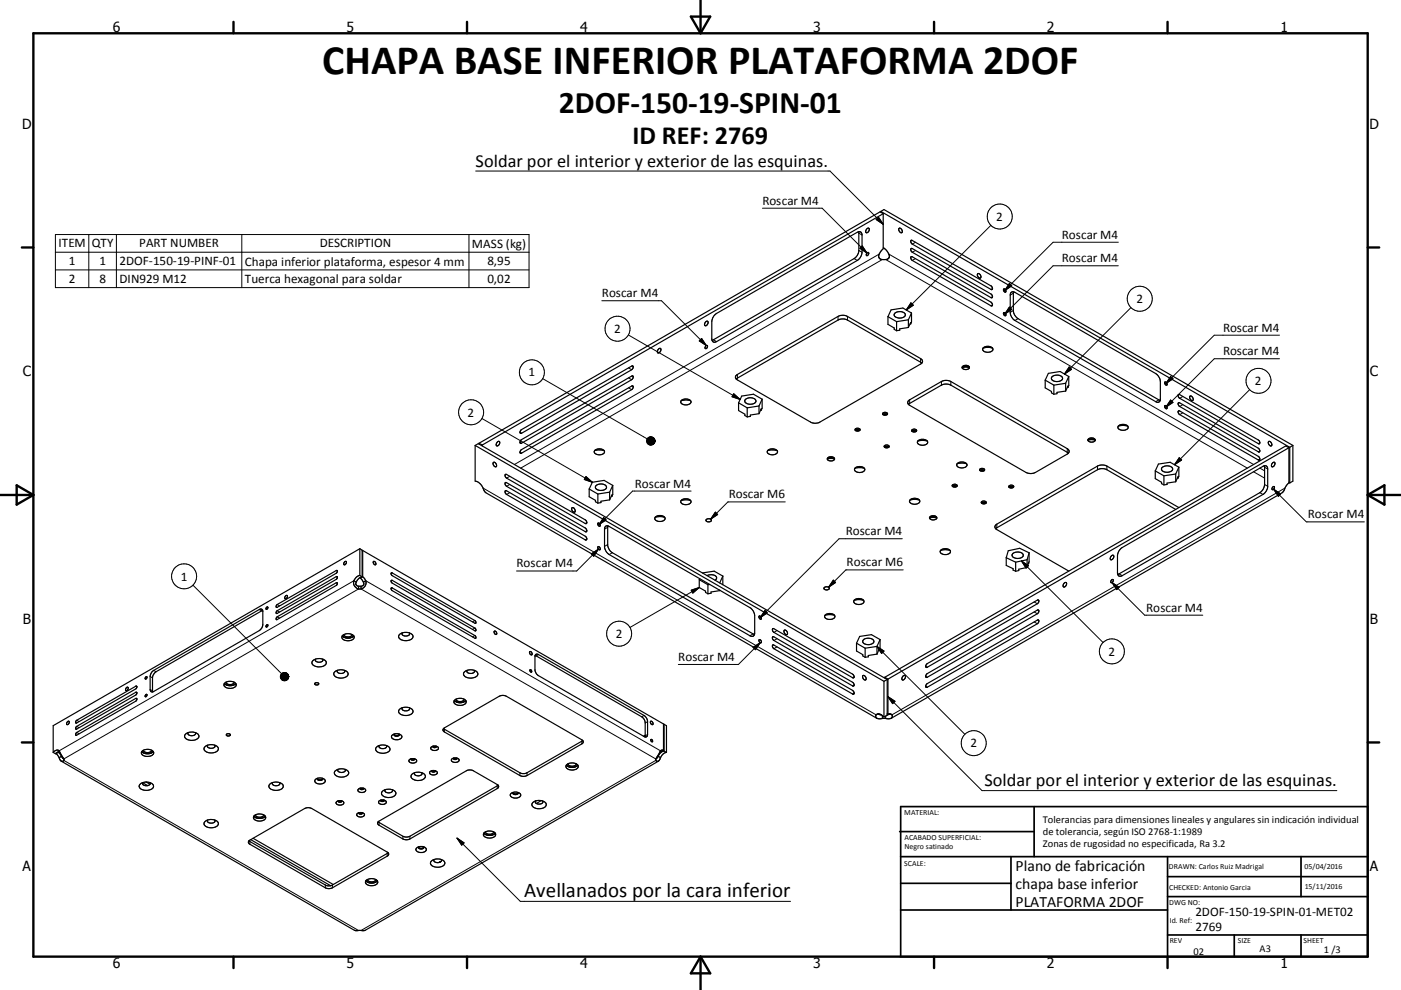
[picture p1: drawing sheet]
<svg xmlns="http://www.w3.org/2000/svg" width="420mm" height="297mm" viewBox="0 0 420 297" stroke-linecap="round" stroke-linejoin="round" font-family="sans-serif">
<defs><g id="words">
<text font-size="12.6" x="96.6" y="22.1">CHAPA BASE INFERIOR PLATAFORMA 2DOF</text>
<text font-size="9.4" x="167.6" y="33.9">2DOF-150-19-SPIN-01</text>
<text font-size="7.9" x="189.7" y="43.3">ID REF: 2769</text>
<text font-size="6.3" x="157.1" y="269">Avellanados por la cara inferior</text>
<g font-size="5.5">
<text x="142.6" y="50">Soldar por el interior y exterior de las esquinas.</text>
<text x="295.1" y="235.9">Soldar por el interior y exterior de las esquinas.</text>
</g>
<g font-size="4.7">
<text x="304.5" y="261.2">Plano de fabricación</text>
<text x="304.5" y="266.6">chapa base inferior</text>
<text x="304.5" y="272">PLATAFORMA 2DOF</text>
</g>
<g font-size="4.2">
<text x="33.9" y="9.6">6</text>
<text x="103.9" y="9.6">5</text>
<text x="173.9" y="9.6">4</text>
<text x="243.8" y="9.6">3</text>
<text x="313.9" y="9.6">2</text>
<text x="383.9" y="9.6">1</text>
<text x="6.7" y="38.7">D</text>
<text x="410.5" y="38.7">D</text>
<text x="6.9" y="112.9">C</text>
<text x="410.7" y="112.9">C</text>
<text x="6.9" y="187.1">B</text>
<text x="410.7" y="187.1">B</text>
<text x="6.8" y="261.4">A</text>
<text x="410.7" y="261.4">A</text>
<text x="33.9" y="290.4">6</text>
<text x="103.9" y="290.4">5</text>
<text x="173.9" y="290.4">4</text>
<text x="243.8" y="290.4">3</text>
<text x="313.9" y="290.4">2</text>
<text x="383.9" y="290.4">1</text>
</g>
<g font-size="3.9">
<text x="228.6" y="61.4">Roscar M4</text>
<text x="298.7" y="66.2">2</text>
<text x="318.3" y="71.6">Roscar M4</text>
<text x="17.5" y="74.3">ITEM</text>
<text x="27.5" y="74.3">QTY</text>
<text x="41.7" y="74.3">PART NUMBER</text>
<text x="95.8" y="74.3">DESCRIPTION</text>
<text x="141.5" y="74.3">MASS (kg)</text>
<text x="20.7" y="79.6">1</text>
<text x="29.8" y="79.6">1</text>
<text x="35.8" y="79.6">2DOF-150-19-PINF-01</text>
<text x="73.4" y="79.7">Chapa inferior plataforma, espesor 4 mm</text>
<text x="146.1" y="79.6">8,95</text>
<text x="318.3" y="78.7">Roscar M4</text>
<text x="20.7" y="84.9">2</text>
<text x="29.8" y="84.9">8</text>
<text x="35.8" y="84.9">DIN929 M12</text>
<text x="73.4" y="85">Tuerca hexagonal para soldar</text>
<text x="146.1" y="84.9">0,02</text>
<text x="180.4" y="89.2">Roscar M4</text>
<text x="340.7" y="90.9">2</text>
<text x="184.1" y="99.9">2</text>
<text x="366.7" y="99.5">Roscar M4</text>
<text x="366.7" y="106.6">Roscar M4</text>
<text x="158.5" y="112.9">1</text>
<text x="376.3" y="115.5">2</text>
<text x="140.2" y="125">2</text>
<text x="190.3" y="146.3">Roscar M4</text>
<text x="218.5" y="149.5">Roscar M6</text>
<text x="392.1" y="155.5">Roscar M4</text>
<text x="253.6" y="160.5">Roscar M4</text>
<text x="154.9" y="170.2">Roscar M4</text>
<text x="253.8" y="169.9">Roscar M6</text>
<text x="54.2" y="174.2">1</text>
<text x="343.7" y="183.5">Roscar M4</text>
<text x="184.7" y="191.3">2</text>
<text x="332.3" y="196.7">2</text>
<text x="203.4" y="198.3">Roscar M4</text>
<text x="290.9" y="224.2">2</text>
<text x="358.4" y="274.9">2DOF-150-19-SPIN-01-MET02</text>
<text x="358.4" y="279.4">2769</text>
</g>
<g font-size="3.1">
<text x="312.7" y="246.8">Tolerancias para dimensiones lineales y angulares sin indicación individual</text>
<text x="312.7" y="250.4">de tolerancia, según ISO 2768-1:1989</text>
<text x="312.7" y="254">Zonas de rugosidad no especificada, Ra 3.2</text>
<text x="357.8" y="286.5">02</text>
<text x="377.6" y="285.6">A3</text>
<text x="396.9" y="285.9">1 /3</text>
</g>
<g font-size="2.4">
<text x="271.1" y="244.4">MATERIAL:</text>
<text x="271.2" y="252">ACABADO SUPERFICIAL:</text>
<text x="271.2" y="254.7">Negro satinado</text>
<text x="271.1" y="259.7">SCALE:</text>
<text x="350.4" y="260.8">DRAWN: Carlos Ruiz Madrigal</text>
<text x="391.1" y="260.6">05/04/2016</text>
<text x="350.5" y="267">CHECKED: Antonio Garcia</text>
<text x="391.2" y="266.7">15/11/2016</text>
<text x="350.5" y="271.4">DWG NO:</text>
<text x="350.7" y="276.9">Id. Ref:</text>
<text x="350.7" y="282.8">REV</text>
<text x="371.1" y="282.9">SIZE</text>
<text x="390.8" y="283">SHEET</text>
</g>
</g></defs>
<g fill="none" stroke="#000" stroke-width=".36">
<path d="M257.4 69.5l.1 5.9a3.2 3.2 0 0 1-1.4 2.2l-42.6 24.5M259.9 68.7a.48 .48 0 0 1 .8 0 .48 .48 0 0 1-.2 .7l-.3 .3a.41 .41 0 0 1-.6 0 .41 .41 0 0 1 0-.5zM259.9 75.9l.3-.2a.44 .44 0 0 1 .1 .7 .44 .44 0 0 1-.6 .1zM264.1 63.4l122.6 70.8M264.1 63.4l.9-.5 122.6 70.7M264.1 63.4v.3M264.8 64.1v10.5l-.7 .7a1.55 1.55 0 0 0-.3 2.3 1.9 1.9 0 0 0 2.8-.7 3.7 3.7 0 0 0-1.8-2.6M264.8 64.1l-120.2 69.4M264.8 64.1l-.9-.5-120.3 69.4M269.5 68.5a.78 .78 0 0 1 .9 .4 .78 .78 0 0 1-.1 .9 .96 .96 0 0 1-.8-1.3zM273.2 77h.3l23.6 13.6a.68 .68 0 0 1 .2 1.2l-23.8-13.7-.3-.4zM273.2 72.1h.3l23.6 13.7a.66 .66 0 0 1 .2 1.1l-23.8-13.7-.3-.4z"/>
<path d="M273.2 74.6h.3l23.6 13.6a.55 .55 0 0 1 .5 .5 .55 .55 0 0 1-.5 .6l-23.6-13.6a.85 .85 0 0 1-.3-1.1zM211.6 96.6a.48 .48 0 0 1 .7 0 .48 .48 0 0 1-.2 .7l-.2 .3a.45 .45 0 0 1-.7-.1 .45 .45 0 0 1 .1-.6zM214.3 94.4l42.7-24.7a.88 .88 0 0 1 1-.1 .88 .88 0 0 1 .4 .9v5.2a3.2 3.2 0 0 1-1.4 2.4l-42.2 24.4a.88 .88 0 0 1-1 .1 .88 .88 0 0 1-.4-.9v-5.5l.3-.9zM266.2 95v2.3l1.9 1.1v.4l.7 .4M266.2 95l2.6 1.5M268.3 94a1.89 1.89 0 0 1 3.1 .6 2.02 2.02 0 0 1-3.3-.1zM268.8 96.5v2.7M272.3 98.3l-2.6 .4v.4l-.9 .1M272.3 95.9v2.4M272.3 95.9l-3.5 .6M272.9 97l.1 .2M273 97.2v-.4l-.7 1.5"/>
<path d="M273.3 93.9v2.7l-.3 .6M273.3 93.9l-1 2M273.3 93.9l-2.6-1.5-3.5 .6-1 2M293.1 82.1a.74 .74 0 0 1 .9 .4 .74 .74 0 0 1-.3 .9h-.2a.97 .97 0 0 1-.4-1.3zM300.9 86.8a.5 .5 0 0 1 .6 .2 .5 .5 0 0 1-.2 .7l-.4-.5zM300.9 93.9a.51 .51 0 0 1 .6 .2 .51 .51 0 0 1-.2 .6l-.4-.4zM303 87.8l.6-.3 .7 .2 42.2 24.4a3.2 3.2 0 0 1 1.4 2.4v5.2a.85 .85 0 0 1-.4 .9 .85 .85 0 0 1-1-.1l-42.2-24.4a3.1 3.1 0 0 1-1.4-2.4v-5.2zM303.9 87.6l-.1 5.6a3.2 3.2 0 0 0 1.4 2.4l42.6 24.5M197.4 104.7a.43 .43 0 0 1 .7-.1 .43 .43 0 0 1 0 .7 .55 .55 0 0 1-.4 .5 .55 .55 0 0 1-.6-.2zM211.6 103.8l.3-.2a.45 .45 0 0 1 .1 .7 .45 .45 0 0 1-.6 .1zM220.7 112.7l30.6-17.8a3.1 3.1 0 0 1 2.8 0l21.9 12.7a.87 .87 0 0 1 .6 .8 .87 .87 0 0 1-.6 .8l-30.2 17.4a2.95 2.95 0 0 1-2.8 0l-21.9-12.6-.6-.5zM223.5 119.8a2.12 2.12 0 0 1 3.1 .5 1.93 1.93 0 0 1-3.3 0z"/>
<path d="M228.5 119.8v2.7l-.3 .5M228.5 119.8l-.9 2M228.5 119.8l-2.6-1.5-3.5 .5-1 2.1M276.4 108.9l-22.3-12.9a3.2 3.2 0 0 0-2.8 0l-30.6 17.7M288.5 110a1.32 1.32 0 0 1 2.2 .3 1.22 1.22 0 0 1-1.2 .6 1.22 1.22 0 0 1-1-.8zM288.5 110.3l1-.2 1.1 .2M288.5 110.2v.2M288.5 110.2a1.54 1.54 0 0 1 2.1 0M290.6 110.2v.2M294.7 104.5a1.88 1.88 0 0 1 3 .3 1.79 1.79 0 0 1-3.1 0zM294.7 104.4l1.1-.2 1.8 .2M313.4 114.1v2.3l1.8 1.1v.4l.8 .4"/>
<path d="M313.4 114.1l2.6 1.4M315.4 113a1.89 1.89 0 0 1 3.2 .6 2.02 2.02 0 0 1-3.4-.1zM316 115.5v2.8M319.5 117.3l-2.6 .4v.4l-.9 .2M319.5 115v2.3M319.5 115l-3.5 .5M320.1 116l.1 .2M320.2 116.2v-.4l-.7 1.5M320.4 113v2.7l-.2 .5M320.4 113l-.9 2M320.4 113l-2.6-1.5-3.5 .5-.9 2.1M349.2 114.7a.5 .5 0 0 1 .6 .2 .5 .5 0 0 1-.1 .6l-.4-.2z"/>
<path d="M353.2 118.5l.5-.1 23.7 13.7a.5 .5 0 0 1 .4 .6 .5 .5 0 0 1-.5 .4l-23.6-13.6-.5-.6zM356.8 118.9a.81 .81 0 0 1 .8 .4 .81 .81 0 0 1-.1 .9 .99 .99 0 0 1-.7-1.3zM142.5 133.6l.9-.5 122.6 70.8M142.5 133.6l122.5 70.8M142.5 133.6v10.8a4.5 4.5 0 0 1 2.8 3.1l.4 .3M143.6 133l1 .5M143.6 133v.2M144.6 133.5v.3M147.9 138.7a.8 .8 0 0 1 .8 .5 .8 .8 0 0 1-.1 .9 .96 .96 0 0 1-.7-1.4zM149.1 132.6l.4-.2a.73 .73 0 0 1 .2 .9 .73 .73 0 0 1-.9 .3zM156.1 135.1l33.4-19.3a.61 .61 0 0 1 .3 .6 .61 .61 0 0 1-.4 .5l-33.2 19.1a.49 .49 0 0 1-.4-.4 .49 .49 0 0 1 .3-.5zM156.1 129.1l33.3-19.3a.5 .5 0 0 1 .5 .5 .5 .5 0 0 1-.4 .5l-33.1 19.2a.4 .4 0 0 1-.5-.2 .4 .4 0 0 1 .1-.5z"/>
<path d="M156.2 132l33.2-19.2a.38 .38 0 0 1 .5 .2 .38 .38 0 0 1-.2 .5l-.3 .4-33.2 19.1a.54 .54 0 0 1-.4-.5 .54 .54 0 0 1 .4-.5zM178.3 135.2l1-.2 1.8 .2M178.4 135.1a1.94 1.94 0 0 1 2.8 .4 1.77 1.77 0 0 1-3.1 0zM204.2 120.2a4.5 4.5 0 0 1 2.9 0M204.2 120.2a.92 .92 0 0 0 .2 1 .92 .92 0 0 0 .9 .3 1.35 1.35 0 0 0 1.9-1.1l-.1-.2M204.2 120.2a2.09 2.09 0 0 1 2.9 0M221.4 120.9v2.3l1.9 1.1v.4l.7 .4M221.4 120.9l2.6 1.5M224 122.4v2.7M227.6 121.8v2.3M227.6 124.1l-2.6 .4v.4l-1 .2M227.6 121.8l-3.6 .6"/>
<path d="M228.1 122.8l.1 .2M228.2 123v-.4l-.6 1.5M230.1 135.2a1.93 1.93 0 0 1 3 .3 1.77 1.77 0 0 1-3.1 0zM230.1 135.2l1.1-.2 1.8 .2M248.1 137.8a1.38 1.38 0 0 1 2.1 0M248.1 137.7l.7-.2 1.3 .2M248.1 137.4a1.22 1.22 0 0 1 2.1 .4 1.3 1.3 0 0 1-2.2-.2zM256.4 129.1a1.08 1.08 0 0 1 1.4 0M256.5 128.7l.1-.1a.68 .68 0 0 1 .8-.2 .68 .68 0 0 1 .4 .7 .71 .71 0 0 1-.9 .3 .71 .71 0 0 1-.4-.7zM256.5 129.2h1.2M264.7 124.4l.5 .2 .7-.2M264.7 124.3l.4-.2 .9 .2"/>
<path d="M264.7 124.4h1.3M265.1 133.8a.76 .76 0 0 1 .8-.3 .76 .76 0 0 1 .6 .6 .84 .84 0 0 1-1.4-.3zM265.2 134.1a.88 .88 0 0 1 1.2 .1h-1.2M266 124.3a.67 .67 0 0 0-.6-.6 .67 .67 0 0 0-.7 .7M266 124.3l-.1 .1M272.3 120.3l9.9-5.8a3.1 3.1 0 0 1 2.9 0l34.9 20.1a.87 .87 0 0 1 .5 .8 .87 .87 0 0 1-.5 .8l-9.6 5.5a3.2 3.2 0 0 1-2.8 0l-34.9-20.1-.6-.7zM272.4 121.3l9.8-5.8a3.2 3.2 0 0 1 2.9 0l35.2 20.4M273.4 129l.1-.1a.75 .75 0 0 1 .7-.2 .75 .75 0 0 1 .6 .7 .79 .79 0 0 1-.8 .2 .79 .79 0 0 1-.6-.6zM273.4 129.4a1.04 1.04 0 0 1 1.3 0M273.5 129.4h1.2M275.2 132.3a4.6 4.6 0 0 1 2.8 0M275.2 132.3a1.05 1.05 0 0 0 .3 1.1 1.05 1.05 0 0 0 1.1 .2 1.08 1.08 0 0 0 1.4-1.3"/>
<path d="M275.2 132.3a2.13 2.13 0 0 1 2.8 0M286.9 139.1a4.5 4.5 0 0 1 2.9 0M286.9 139.1a1.05 1.05 0 0 0 .4 1.1 1.05 1.05 0 0 0 1.1 .2 1.05 1.05 0 0 0 1.1-.2 1.05 1.05 0 0 0 .3-1.1M286.9 139.1a2.1 2.1 0 0 1 2.9 0M326.2 132.1a1.41 1.41 0 0 1 2.2 0M326.2 132l1.1-.1 1 .1M326.4 131.7a1.15 1.15 0 0 1 1.9 .5 1.28 1.28 0 0 1-2.1-.3zM335.3 127.9l-.1 .1a1.24 1.24 0 0 0 1.8 1.1l1.1-.5v-.7M335.3 127.9a2.14 2.14 0 0 1 2.8 0M335.3 127.8a4.5 4.5 0 0 1 2.8 0M349.2 121.8l.1-.1a.58 .58 0 0 1 .5 .3 .58 .58 0 0 1 0 .6l-.5-.2zM353.3 120.8l.4 .1 23.5 13.6a.7 .7 0 0 1 .3 1.1l-23.8-13.6a.83 .83 0 0 1-.4-1.2z"/>
<path d="M353.3 123.3h.4l23.7 13.7a.5 .5 0 0 1 .4 .6 .5 .5 0 0 1-.5 .4l-23.6-13.6a.8 .8 0 0 1-.4-1.1zM379.1 139.7v5.6a3.2 3.2 0 0 1-1.4 2.5l-42.6 24.5M380.3 132.5a.79 .79 0 0 1 .9 .4 .79 .79 0 0 1-.1 .9 .96 .96 0 0 1-.8-1.3zM381.5 138.9a.43 .43 0 0 1 .7-.1 .43 .43 0 0 1 0 .6 .54 .54 0 0 1-.4 .6 .54 .54 0 0 1-.6-.2zM386.4 134.3v10.6l-.6 .6-.9 1.8-.5 .5M386.4 134.3l-.9-.5-120.2 69.4M386.4 134.3l-120.2 69.4M386.7 134.2v10.7M387.6 133.6v10.8l-.9 .5M387.6 133.6l-.9 .6M145.7 147.9l117.2 67.6M151.5 147.2l.4 .1 23.6 13.6a.55 .55 0 0 1 .5 .5 .55 .55 0 0 1-.5 .6l-23.6-13.7a.82 .82 0 0 1-.4-1.1z"/>
<path d="M151.5 142.3h.4l23.6 13.7a.55 .55 0 0 1 .5 .5 .55 .55 0 0 1-.5 .6l-23.6-13.7a.81 .81 0 0 1-.4-1.1zM151.5 144.8h.4l23.6 13.6a.55 .55 0 0 1 .5 .5 .55 .55 0 0 1-.5 .6l-23.6-13.6a.84 .84 0 0 1-.4-1.1zM171.5 152.4a.8 .8 0 0 1 .8 .4 .8 .8 0 0 1-.1 .9 .95 .95 0 0 1-.7-1.3zM176.6 146.7v2.3l1.9 1.1v.4l.7 .4M176.6 146.7l2.6 1.5M178.7 145.7a2.08 2.08 0 0 1 3.2 .4 1.92 1.92 0 0 1-3.4 .1zM179.2 148.2v2.7M179.2 157a.5 .5 0 0 1 .7 .2 .5 .5 0 0 1-.2 .7l-.4-.3zM181.6 157.9l.3-.2 .7 .2 42.2 24.4a3.1 3.1 0 0 1 1.5 2.4v5.2a.87 .87 0 0 1-.5 .9 .87 .87 0 0 1-1-.1l-42.2-24.3a3.2 3.2 0 0 1-1.4-2.2v-5.7zM182.2 157.8v5.9a3.3 3.3 0 0 0 1.4 2.1l42.6 24.6M182.8 150l-2.6 .4v.4l-1 .1M182.8 147.7v2.3"/>
<path d="M182.8 147.7l-3.6 .5M183.4 148.7l.1 .2M183.5 148.9v-.4l-.7 1.5M183.7 145.6v2.7l-.2 .6M183.7 145.6l-.9 2.1M183.7 145.6l-2.6-1.5-3.5 .6-1 2M196.4 155.2a4.5 4.5 0 0 1 2.9 0M196.6 155a1.86 1.86 0 0 1 2.8 .6 1.77 1.77 0 0 1-3.1 0zM204.2 150.2a4.5 4.5 0 0 1 2.9 0M204.2 150.2a1.05 1.05 0 0 0 .3 1 1.05 1.05 0 0 0 1.1 .2 1.05 1.05 0 0 0 1.1-.2 1.05 1.05 0 0 0 .4-1M204.2 150.2a2.09 2.09 0 0 1 2.9 0M211.8 155.9a.78 .78 0 0 1 .8-.3 .78 .78 0 0 1 .6 .7 .78 .78 0 0 1-.9 .3 .78 .78 0 0 1-.5-.7z"/>
<path d="M256.3 140.5l1-.2 1.9 .2M256.4 140.4a1.94 1.94 0 0 1 2.9 .4 1.77 1.77 0 0 1-3.1 0zM272.8 150l1.1-.2 1.7 .2M272.8 150a1.07 1.07 0 0 0 1.4 1.3 1.07 1.07 0 0 0 1.5-1.3M272.8 150a2.11 2.11 0 0 1 2.9 0M278.7 155.1a1.32 1.32 0 0 1 2.2 .3 1.22 1.22 0 0 1-1.2 .6 1.22 1.22 0 0 1-1-.7zM278.7 155.4l1.1-.2 1 .2M278.8 155.4l-.1 .1M278.8 155.4a1.53 1.53 0 0 1 2 0M280.8 155.4v.1M285.6 145.5a.74 .74 0 0 1 .8-.2 .74 .74 0 0 1 .5 .6 .79 .79 0 0 1-.8 .3 .79 .79 0 0 1-.6-.6zM285.7 145.8l.5-.1 .6 .3z"/>
<path d="M293.8 141.2a1.08 1.08 0 0 1 1.3 0M293.9 141.2h1.2M294.3 151l.7 .2 .5-.2M294.3 151a1.02 1.02 0 0 1 1.3 0M294.3 151h1.2M295.1 141.1a1.06 1.06 0 0 1-1.3 .1M295.1 141.1a.67 .67 0 0 0-.6-.6 .67 .67 0 0 0-.7 .7M295.6 150.9a.71 .71 0 0 0-.7-.6 .71 .71 0 0 0-.7 .6l.1 .1M295.6 150.9l-.1 .1M302.5 146.2l.5 .2 .8-.1M302.5 146.2l.5-.2 .8 .2M302.6 146.2h1.2"/>
<path d="M303.9 146.2a.71 .71 0 0 0-.7-.7 .71 .71 0 0 0-.7 .6v.1M303.9 146.2l-.1 .1M346.4 141.3v2.3l1.8 1.1v.4l.8 .4M346.4 141.3l2.6 1.5M348.4 140.2a2.13 2.13 0 0 1 3.2 .5 1.92 1.92 0 0 1-3.4 .1zM349 142.8v2.7M352.5 152.8l-20.6-11.9a3.1 3.1 0 0 0-2.9 0l-30.5 17.7M352.5 144.5l-2.6 .4v.4l-.9 .2M352.5 142.2v2.3M352.5 142.2l-3.5 .6M353.1 143.2l.1 .2M353.2 143.4v-.4l-.7 1.5"/>
<path d="M353.4 152.3l-21.5-12.5a3.2 3.2 0 0 0-2.9 0l-30.1 17.5a.85 .85 0 0 0-.6 .8 .85 .85 0 0 0 .6 .8l21.5 12.4M353.4 140.2v2.7l-.2 .5M353.4 140.2l-.9 2M353.4 140.2l-2.6-1.5-3.5 .5-.9 2.1M381.7 146h.1a.45 .45 0 0 1 .2 .6 .45 .45 0 0 1-.7 .1zM384.4 147.9l-117.2 67.6M386.4 144.6l.3 .3M85.5 178.9a.39 .39 0 0 1 .7-.2 .39 .39 0 0 1-.2 .7l-.3 .2-.3-.1zM103.3 168.5a.34 .34 0 0 1 .5 0 .34 .34 0 0 1 0 .5l-.3 .4h-.4v-.4zM106.1 174.2l.7 .5M106.1 174.2a1.9 1.9 0 0 0 1.4 2.5M106.8 174.7a.78 .78 0 0 0 0 .8 .78 .78 0 0 0 .7 .4"/>
<path d="M107.5 176.7h.7M107.5 175.9h.7M107.5 175.9v.8M107.9 164.6l-92 53.1v8M107.9 164.6l.7 .5v8M107.9 172.7a2.36 2.36 0 0 0-1.8 1.5M107.9 172.7l.7 .4M107.9 164.6v8.1M108.1 173.4l.9 1.3M108.1 173.2v.2M108.2 175.9v.8M108.6 173.1a2.45 2.45 0 0 0-1.8 1.6"/>
<path d="M108.7 165.2l90.2 52v7.9M108.7 165.2v7.8M108.7 173l1 1.2M108.7 165.2l-.1 .1M108.7 173l-.6 .4M109 174.7a.79 .79 0 0 1 0 .8 .79 .79 0 0 1-.8 .4M109.7 174.2a1.93 1.93 0 0 1-1.5 2.5M109.7 174.2l-.7 .5M112 168.5l.1-.1a.65 .65 0 0 1 .4 1 .71 .71 0 0 1-.5-.9zM117.3 176.4h.3l24.8 14.3a.41 .41 0 0 1 .3 .4 .41 .41 0 0 1-.3 .4l-24.8-14.3zM117.3 171.9h.3l24.8 14.3a.41 .41 0 0 1 .3 .4 .41 .41 0 0 1-.3 .4l-24.8-14.3zM117.3 174.1h.3l24.8 14.3a.41 .41 0 0 1 .3 .4 .41 .41 0 0 1-.3 .4l-24.8-14.3z"/>
<path d="M179.2 164.1a.49 .49 0 0 1 .7 .2 .49 .49 0 0 1-.2 .7l-.4-.3zM209.6 173.9v2.4l1.9 1.1v.3l.7 .4M209.6 173.9l2.6 1.5M209.8 173.6l-.2 .3M210.6 171.9l3.5-.5 2.6 1.4M212 172.7a1.99 1.99 0 0 1 2.9 .7l-.5 .7M212.2 175.4v2.7M212.8 175.3l-.6 .1M215.8 177.1l-2.6 .5v.4l-1 .1M216.7 172.8v2.6M216.7 172.8l-.9 2.1M247.1 176.3a.78 .78 0 0 1 .9-.3 .78 .78 0 0 1 .5 .7 .78 .78 0 0 1-.8 .3 .78 .78 0 0 1-.6-.7z"/>
<path d="M256.2 180a1.91 1.91 0 0 1 2.8 .5 1.78 1.78 0 0 1-3.1 0zM282 165.1a4.5 4.5 0 0 1 2.8 0M282.1 165a1.93 1.93 0 0 1 2.9 .5 1.77 1.77 0 0 1-3.1 0zM301.7 167.3v2.3l2 1v.4l.8 .4M301.7 167.3l2.8 1.4M303.7 166a2.26 2.26 0 0 1 3.1 .4 1.91 1.91 0 0 1-3 .8l-.4-.5zM304.5 168.7v2.7M307.9 170.2l-2.5 .6v.4l-.9 .2M307.9 167.9v2.3M307.9 167.9l-3.4 .8M308.3 169l.1 .1M308.4 169.1v-.4l-.5 1.5"/>
<path d="M308.5 165.8l-.1 3.3M308.5 165.8l-.6 2.1M308.5 165.8l-2.8-1.3-3.4 .7-.6 2.1M319.1 174.9a.42 .42 0 0 1 .6-.1 .42 .42 0 0 1 0 .7 .54 .54 0 0 1-.3 .5 .54 .54 0 0 1-.7-.2zM333.2 166.8a.48 .48 0 0 1 .8 0 .48 .48 0 0 1-.2 .7 .49 .49 0 0 1-.7 .4 .49 .49 0 0 1-.1-.8zM333.2 174a.32 .32 0 0 1 .5-.1 .32 .32 0 0 1 0 .5l-.1 .2a.32 .32 0 0 1-.4 .2 .32 .32 0 0 1-.1-.5zM336 164.7l42.7-24.8a.86 .86 0 0 1 1-.1 .86 .86 0 0 1 .4 .9v5.2a3.1 3.1 0 0 1-1.4 2.4l-42.2 24.4a.87 .87 0 0 1-1 .1 .87 .87 0 0 1-.5-.9l.1-5.5 .3-.9zM78.7 183.1l-31.9 18.4a2.46 2.46 0 0 0-1.1 1.9l.1 4.2M80 187.5l.1-.1a.33 .33 0 0 1 .1 .5 .33 .33 0 0 1-.5 0zM80 182.1h.1a.32 .32 0 0 1 .1 .5 .32 .32 0 0 1-.5 0zM83 183.3l17.8-10.3a.41 .41 0 0 1 .4 .4 .41 .41 0 0 1-.4 .4l-17.8 10.3-.2-.2zM83.1 181.4l17.8-10.3a.47 .47 0 0 1 .3 .5 .47 .47 0 0 1-.4 .4l-17.8 10.2a.47 .47 0 0 1-.2-.4 .47 .47 0 0 1 .3-.4z"/>
<path d="M83.1 185l17.8-10.2a.47 .47 0 0 1 .3 .5 .47 .47 0 0 1-.4 .3l-17.8 10.3a.47 .47 0 0 1-.2-.5 .47 .47 0 0 1 .3-.4zM93.7 198.3a2.87 2.87 0 0 1 4.1 .3 1.65 1.65 0 0 1-2.2 1.5 1.57 1.57 0 0 1-2-1.6zM94.6 197.7a1.06 1.06 0 0 0 .6 1 1.06 1.06 0 0 0 1.2-.2l.4-.3-.1-.5M102.6 190.8a2.54 2.54 0 0 0 3.5 0M102.7 190.6a2.41 2.41 0 0 1 3.5 .4 1.97 1.97 0 0 1-3 1 .83 .83 0 0 1-.5-1.4zM103.1 190.4a1.46 1.46 0 0 0 2.5 0M119.7 190.4a2.7 2.7 0 0 1 4.1 .5 2.53 2.53 0 0 1-3.8 .9l-.5-.8zM120.6 189.9a.69 .69 0 0 0 .8 .9 .96 .96 0 0 0 1.4-.8l-.1-.1M148.2 189.4a.54 .54 0 0 1 .6 .3 .54 .54 0 0 1-.1 .7l-.5-.5zM158.8 195.5a.54 .54 0 0 1 .6 .3 .54 .54 0 0 1-.1 .7 .73 .73 0 0 1-.5-1zM160.4 196.7l32 18.3a2.36 2.36 0 0 1 1 1.9v4.2M160.6 196.4h.8l31.7 18.2a2.37 2.37 0 0 1 1.1 1.9v3.9a.65 .65 0 0 1-.4 .6 .65 .65 0 0 1-.7 0l-31.9-18.4-.8-1.5v-4.3z"/>
<path d="M227.6 184.8a.48 .48 0 0 1 .6 .3 .48 .48 0 0 1-.3 .6l-.3-.3zM227.6 191.9a.48 .48 0 0 1 .6 .3 .48 .48 0 0 1-.3 .6l-.4-.5zM231.6 191.1h.4l23.6 13.6a.55 .55 0 0 1 .5 .5 .55 .55 0 0 1-.5 .6l-23.6-13.6-.4-.6zM231.7 193.5h.3l23.6 13.6a.55 .55 0 0 1 .5 .6 .55 .55 0 0 1-.5 .5l-23.6-13.6a.84 .84 0 0 1-.3-1.1zM231.7 188.6h.3l23.6 13.6a.53 .53 0 0 1 .5 .6 .53 .53 0 0 1-.5 .5l-23.6-13.6a.85 .85 0 0 1-.3-1.1zM235.1 189.1a.73 .73 0 0 1 .9 .4 .73 .73 0 0 1-.3 .9 1.02 1.02 0 0 1-.6-1.3zM247.3 184.6a.92 .92 0 0 0 .2 1 .92 .92 0 0 0 1 .2 1.35 1.35 0 0 0 1.8-1l-.1-.2M247.3 184.6a2.11 2.11 0 0 1 2.9 0M247.3 184.6l1.1-.2 1.8 .2M256.1 180.1l1-.2 1.8 .2M256.8 193v2.3l1.9 1.1v.4l.7 .4M256.8 193l2.6 1.5"/>
<path d="M258.9 192a2.13 2.13 0 0 1 3.1 .4 1.92 1.92 0 0 1-3.4 .1zM259.4 194.5v2.7M262.9 196.2l-2.6 .5v.4l-.9 .1M262.9 193.9v2.3M262.9 193.9l-3.5 .6M263.5 195l.1 .2M263.6 195.2v-.5l-.7 1.5M263.9 191.9v2.7l-.3 .6M263.9 191.9l-1 2M263.9 191.9l-2.6-1.5-3.6 .5-.9 2.1M277.9 199.2l33.1-19.2a.5 .5 0 0 1 .5 .5 .5 .5 0 0 1-.4 .5l-33.1 19.2a.44 .44 0 0 1-.6-.3 .44 .44 0 0 1 .3-.6zM20.1 216.6l.3-.2a.47 .47 0 0 1 .4 .5 .47 .47 0 0 1-.4 .5l-.4-.1z"/>
<path d="M22.9 216.2l17.9-10.4a.47 .47 0 0 1 .2 .5 .47 .47 0 0 1-.3 .4l-17.8 10.2-.2-.2zM22.9 219.8l17.9-10.3a.47 .47 0 0 1 .3 .5 .47 .47 0 0 1-.4 .4l-17.9 10.2-.1-.3zM22.9 218l17.9-10.3a.47 .47 0 0 1 .2 .4 .47 .47 0 0 1-.3 .4l-17.8 10.3a.42 .42 0 0 1-.3-.4 .42 .42 0 0 1 .3-.4zM37.8 206.4a.38 .38 0 0 1 .6-.1 .38 .38 0 0 1-.1 .6l-.6 .2zM43.7 208.4l.1-.1a.33 .33 0 0 1 .2 .5 .33 .33 0 0 1-.5 .1zM43.7 203.1l.1-.1a.33 .33 0 0 1 .2 .5 .33 .33 0 0 1-.5 .1zM45.7 201.5l32-18.6a.65 .65 0 0 1 .8-.1 .65 .65 0 0 1 .3 .7v3.8a2.28 2.28 0 0 1-1.1 1.9l-31.6 18.2a.65 .65 0 0 1-.8 .1 .65 .65 0 0 1-.3-.7v-4.1zM56.4 219.8a1.11 1.11 0 0 0 .8 1 1.11 1.11 0 0 0 1.2-.3l.2-.3v-.4M67.3 205.1a2.62 2.62 0 0 0 3.4 0M67.4 204.9a2.41 2.41 0 0 1 3.4 .4 1.97 1.97 0 0 1-3 1 .82 .82 0 0 1-.4-1.4zM67.7 204.7a1.46 1.46 0 0 0 2.5 0M94.4 205a.54 .54 0 0 1 .7-.3 .54 .54 0 0 1 .3 .7 .6 .6 0 0 1-.6 .1 .6 .6 0 0 1-.4-.5z"/>
<path d="M100.3 201.7a2.7 2.7 0 0 1 4.1 .4 2.53 2.53 0 0 1-3.8 .9l-.5-.8zM101.2 201.1a.7 .7 0 0 0 .8 .9 .9 .9 0 0 0 .9 0 .9 .9 0 0 0 .4-.9M119.7 212.9a2.7 2.7 0 0 1 4.1 .5 2.33 2.33 0 0 1-3.2 1.1 1.04 1.04 0 0 1-.9-1.6zM120.6 212.3a.69 .69 0 0 0 .8 1 .96 .96 0 0 0 1.4-.8l-.1-.2M133 218.6l22.9 13.2 .7 .3 1.4-.3 16.7-9.6M133.1 218.5l16.6-9.6a2.31 2.31 0 0 1 2.1 0l22.6 13.1a.65 .65 0 0 1 .5 .6 .65 .65 0 0 1-.5 .6l-16.4 9.5a2.38 2.38 0 0 1-2.1 0l-22.7-13.1-.4-.4zM136.2 210.2a2.62 2.62 0 0 0 3.4 0M136.3 210a2.18 2.18 0 0 1 3.5 .6 2.16 2.16 0 0 1-3.7 0zM136.7 209.8a1.47 1.47 0 0 0 2.5 0M139.4 201.5a2.69 2.69 0 0 1 3.9 .6 2.3 2.3 0 0 1-3.3 1.2 1 1 0 0 1-1-.7 1 1 0 0 1 .4-1.1zM140 201.1a.69 .69 0 0 0 .2 .7 .69 .69 0 0 0 .7 .2 .9 .9 0 0 0 .9 0 .9 .9 0 0 0 .4-.9M158.9 201a.36 .36 0 0 1 .4 .2 .36 .36 0 0 1-.1 .4z"/>
<path d="M195.1 216.4a.56 .56 0 0 1 .6 .3 .56 .56 0 0 1-.2 .7l-.5-.6zM199.1 217.3v8M199.1 217.3l.7 .4v8M199.1 217.3l-.2 .1M258.7 202.7a.73 .73 0 0 1 .9 .4 .73 .73 0 0 1-.3 .9l-.2-.1a.97 .97 0 0 1-.4-1.2zM262.7 214.5a.66 .66 0 0 0 .2 1M262.9 215.5l1.6 .1M263.1 214.2l-.4 .3M263.4 214.2l.9 .3M263.4 214.2h.1M263.5 214.2l.8 .3M263.5 214.2l-.8 .3"/>
<path d="M264.3 214.5l.2 .1M264.5 214.6l.5 .5M264.5 215.6h1M264.5 214.6v1M265 204.4v10.7M265.3 203.2l.9 .5M265.3 203.2v.3M265.5 214.8v.8M266 203.9v10.7l-1 .5M266 203.9l-1 .5M266 214.1l.2 .2M266.2 203.7v10.6"/>
<path d="M266.6 214.2l-.6 .3M266.7 214.2h.2M266.7 214.2l-.5 .1M266.9 214.2l.5 .3M267.2 215.5l-1.7 .1M267.4 214.5a.71 .71 0 0 1-.2 1M270.7 202.8a.48 .48 0 0 1 .8 0 .48 .48 0 0 1-.2 .8 .5 .5 0 0 1-.7 .4 .5 .5 0 0 1-.1-.8zM277.9 205.2l33.1-19.2a.5 .5 0 0 1 .5 .5 .5 .5 0 0 1-.4 .5l-33.1 19.2a.45 .45 0 0 1-.6-.3 .45 .45 0 0 1 .3-.6zM277.9 202.2l33.1-19.2a.5 .5 0 0 1 .5 .5 .5 .5 0 0 1-.4 .5l-33.1 19.2a.45 .45 0 0 1-.6-.3 .45 .45 0 0 1 .3-.6zM15.9 225.7a1.1 1.1 0 0 1 1.2-.7 1.1 1.1 0 0 1 1 1l.9 1.5M16.8 226.1l.9 1.2M16.8 226v.1"/>
<path d="M17.5 225.5v.2M17.5 225.7l.9 1.2M17.5 225.7l-.7 .4M17.7 227.3l.7 1.1M17.8 225.4l-1.2 .7-.7-.4M18.4 228.4l87.9 50.7M18.4 226.9l-.7 .4M18.4 226.9l.6 .6M19 227.5h.1M19 227.5l.1 .2M19.1 228.1l-.3 .3h-.4M19.1 227.7v.4"/>
<path d="M42.1 235.2a2.69 2.69 0 0 1 3.9 .6 2.28 2.28 0 0 1-3.2 1.1 1 1 0 0 1-1-.6 1 1 0 0 1 .3-1.1zM42.5 225.5a2.51 2.51 0 0 0 3.4 0M42.8 234.8l1.5 .9M42.8 234.8a.7 .7 0 0 0 .8 .9 .96 .96 0 0 0 1.4-.8l-.1-.1M42.8 225.2a2.18 2.18 0 0 1 3.3 .7 2.2 2.2 0 0 1-3.7 0zM43 225.1a1.52 1.52 0 0 0 2.5 0M43.8 234.6l1.2 .7M55.6 220.3a2.67 2.67 0 0 1 4 .5 2.3 2.3 0 0 1-3.2 1.2 1.06 1.06 0 0 1-.8-1.7zM61.4 224.1a2.69 2.69 0 0 1 4.1 .5 2.53 2.53 0 0 1-3.8 .9l-.5-.6zM62.3 223.6a.69 .69 0 0 0 .1 .7 .69 .69 0 0 0 .7 .2 .9 .9 0 0 0 .9-.1 .9 .9 0 0 0 .4-.8M67.9 220.3a.6 .6 0 0 1 .7-.2 .6 .6 0 0 1 .4 .5 .61 .61 0 0 1-.7 .3 .61 .61 0 0 1-.4-.6zM81 235.2a2.88 2.88 0 0 1 3.9 .4 1.85 1.85 0 0 1-2.6 1.5 1.28 1.28 0 0 1-1.3-.4 1.28 1.28 0 0 1-.2-1.4z"/>
<path d="M81.7 234.8a.72 .72 0 0 0 .8 .9 .97 .97 0 0 0 1.4-.8l-.1-.1M94.6 233.8a1.98 1.98 0 0 1 2.9 .5 1.82 1.82 0 0 1-3.1 0zM95.1 233.6a1.06 1.06 0 0 0 1.7 0M95.2 233.5a.77 .77 0 0 0 .7 .7 .77 .77 0 0 0 .8-.7M100.4 231.4a2.69 2.69 0 0 1 4.2 .4 2.51 2.51 0 0 1-4.1 .7l-.3-.6zM101.3 230.8a1.11 1.11 0 0 0 .8 1 1.11 1.11 0 0 0 1.2-.3l.3-.4-.1-.3M107.5 236.7a1.37 1.37 0 0 1 2.1 .5 1.35 1.35 0 0 1-2.3-.2zM107.9 236.5a.54 .54 0 0 0 .6 .4 .54 .54 0 0 0 .5-.4M108 236.5h.9M112.8 224.2a2.67 2.67 0 0 1 4.1 .5 2.29 2.29 0 0 1-3.3 1.1 1.04 1.04 0 0 1-.8-1.6zM113.7 223.7a.69 .69 0 0 0 .1 .7 .69 .69 0 0 0 .7 .2 .9 .9 0 0 0 1-.1 .9 .9 0 0 0 .3-.8M114.8 237.3a2.69 2.69 0 0 1 3.9 .7 2.51 2.51 0 0 1-4 .7l-.3-.8z"/>
<path d="M115.5 236.9a.87 .87 0 0 0 .3 .9 .87 .87 0 0 0 1 .1 .69 .69 0 0 0 .7-.3 .69 .69 0 0 0 .1-.7M117.5 220.7a1.93 1.93 0 0 1 3 .3 1.79 1.79 0 0 1-3.1 0zM118.1 220.3a1.03 1.03 0 0 0 1.6 0M118.2 220.2a.77 .77 0 0 0 .7 .7 .77 .77 0 0 0 .8-.7M122.8 227.9a1.36 1.36 0 0 1 2.1 .4 1.33 1.33 0 0 1-2.3-.1zM123.2 227.6v.1a.61 .61 0 0 0 .6 .4 .61 .61 0 0 0 .5-.4v-.1M123.3 227.6h.9M123.4 232.4a2.68 2.68 0 0 1 4.1 .5 2.55 2.55 0 0 1-4.2 .3zM124.3 231.8a.88 .88 0 0 0 .4 .9 .88 .88 0 0 0 .9 0 .68 .68 0 0 0 .7-.2 .68 .68 0 0 0 .1-.7M128.9 231.5a1.39 1.39 0 0 1 2.2 .4 1.36 1.36 0 0 1-2.3-.1zM129.3 224.1a1.35 1.35 0 0 1 2.2 .4 1.31 1.31 0 0 1-2.4-.1zM129.4 231.2a.55 .55 0 0 0 .6 .5 .55 .55 0 0 0 .5-.5"/>
<path d="M129.5 231.2h.9M129.8 223.9a.53 .53 0 0 0 .5 .4 .53 .53 0 0 0 .5-.4M129.9 223.9h.8M135.4 227.8a1.42 1.42 0 0 1 2.3 .3 1.33 1.33 0 0 1-2.4-.1zM136 227.4l-.1 .1a.62 .62 0 0 0 .6 .4 .62 .62 0 0 0 .5-.4v-.1M136 227.4h.9M149.3 235.6l-26.4 15.3a2.31 2.31 0 0 1-2.1 0l-7.4-4.4M153.2 238a1.9 1.9 0 0 1 2.9 .5 1.81 1.81 0 0 1-3.1 0zM153.7 237.8a1.02 1.02 0 0 0 1.7 0M153.7 237.9a.88 .88 0 0 0 .8 .5 .88 .88 0 0 0 .9-.5M153.8 237.7l-.1 .2M155.3 237.7l.1 .2"/>
<path d="M169.8 229.5a2.51 2.51 0 0 0 3.4 0M169.9 229.4a2.41 2.41 0 0 1 3.5 .4 2.14 2.14 0 0 1-3.5 .7l-.2-.5zM170.2 229.2a1.49 1.49 0 0 0 2.6 0M193.4 220.6l-.5 .3M195.1 221.9a.32 .32 0 0 1 .5 .1 .32 .32 0 0 1-.3 .5zM196.6 228v.1M196.6 227.7v.1M196.6 227.7v.4M196.6 228.1l.3 .3h.5M196.7 227.5h.1M196.8 227.5l-.2 .2M196.8 227.5h.1"/>
<path d="M197.3 226.9l.7 .4M197.3 226.9l-.5 .6M197.4 228.4l-87.9 50.7M198 227.3l-.6 1.1M198.9 225.1l-.7 .4-.3-.1M198.9 225.1a1.26 1.26 0 0 0-1.4 1.2l-.7 1.2M199.1 225.3l.7 .4M199.1 225.3a2.35 2.35 0 0 0-1.8 1.6M199.8 225.7a2.23 2.23 0 0 0-1.8 1.6M61.4 246.6a2.7 2.7 0 0 1 4.1 .5 2.51 2.51 0 0 1-3.6 1 .94 .94 0 0 1-.5-1.5zM62.3 246a.69 .69 0 0 0 .1 .7 .69 .69 0 0 0 .7 .2 .9 .9 0 0 0 .9 0 .9 .9 0 0 0 .4-.9M74.6 252.3l23.1 13.3 .6 .2 1.1-.2 17-9.8"/>
<path d="M74.7 252.2l16.6-9.6a2.32 2.32 0 0 1 2.2 0l22.6 13a.63 .63 0 0 1 .4 .6 .63 .63 0 0 1-.4 .7l-16.4 9.5a2.32 2.32 0 0 1-2.2 0l-22.6-13.1-.4-.6zM75.2 251.9l23.9 13.8M75.9 251.5l24 13.9M76.1 244.9a2.54 2.54 0 0 0 3.4 0M76.2 244.7a2.41 2.41 0 0 1 3.5 .4 1.98 1.98 0 0 1-3 1 .82 .82 0 0 1-.5-1.4zM76.6 244.5a1.47 1.47 0 0 0 2.5 0M100.9 240.5a1.35 1.35 0 0 1 2.2 .4 1.34 1.34 0 0 1-2.4-.1zM101.4 240.3a.55 .55 0 0 0 .5 .4 .55 .55 0 0 0 .5-.4M101.5 240.2h.9M107.1 244.1a1.37 1.37 0 0 1 2.2 .4 1.33 1.33 0 0 1-2.4-.1zM107.6 243.8v.1a.61 .61 0 0 0 .5 .4 .61 .61 0 0 0 .6-.4l-.1-.1M107.7 243.8l.4 .2 .5-.2"/>
<path d="M113.4 246.5l26.9-15.5 1.4 .1 7.4 4.3a.64 .64 0 0 1 .4 .6 .64 .64 0 0 1-.4 .6l-26.2 15.1a2.31 2.31 0 0 1-2.1 0l-7.2-4.1-.4-.5zM113.6 240.3a1.39 1.39 0 0 1 2.2 .4 1.33 1.33 0 0 1-2.3-.1zM114.1 240.1v.1a.6 .6 0 0 0 .6 .3 .6 .6 0 0 0 .5-.4M114.2 240h.9M125 254.4a1.85 1.85 0 0 1 2.8 .5 1.85 1.85 0 0 1-3.1 .1zM125.5 254.1a1.03 1.03 0 0 0 1.6 0M125.5 254.1l-.1 .1M127 254.1a.82 .82 0 0 1-.7 .6 .82 .82 0 0 1-.9-.5M129.3 258.4a2.67 2.67 0 0 1 4.1 .5 2.28 2.28 0 0 1-3.3 1.1 1.04 1.04 0 0 1-.8-1.6zM130.1 257.8a1.07 1.07 0 0 0 .7 1 1.07 1.07 0 0 0 1.1-.1l.4-.4v-.5M132.2 258.5l-.7 .3M145 250a2.62 2.62 0 0 0 3.5 0"/>
<path d="M145.2 249.8a2.41 2.41 0 0 1 3.4 .4 2.01 2.01 0 0 1-3.2 .9l-.5-.5zM145.5 249.6a1.47 1.47 0 0 0 2.5 0M159.7 240.9a2.88 2.88 0 0 1 4 .2 1.85 1.85 0 0 1-2.5 1.5 1.29 1.29 0 0 1-1.3-.4 1.29 1.29 0 0 1-.2-1.3zM160.6 240.3a.69 .69 0 0 0 .8 .9 .96 .96 0 0 0 1.4-.8l-.1-.1M160.8 240.2l-.3 .2M162.3 240.2l-1.5 .9M106.3 279.1h3.2M109.7 264.2a2.5 2.5 0 0 0 3.4 0M109.8 264.1a2.38 2.38 0 0 1 3.4 .5 2.09 2.09 0 0 1-3.2 .8l-.4-.5zM110.1 263.9a1.49 1.49 0 0 0 2.6 0"/>
</g>
<g fill="none" stroke="#000" stroke-width=".3">
<path d="M142.6 51.3h106.2l16 16M16.6 70.4h142v15.9h-142zM16.6 75.7h142M26.6 70.4v15.9M34.9 70.4v15.9M72.5 70.4v15.9M140.6 70.4v15.9M228.6 62.5h17.9l13.4 13.4M256.1 77.6l.9 .5M257.5 70l.9 .5M257.5 75.1l.9 .6M258.5 73.8l1.4 2.1-2.1-1.4z"/>
<path d="M263.4 65.2l1.4 2.1-2.1-1.4zM263.6 76.2l-109.4 63.2M264.5 77.9l-108.4 62.5M265.5 77.9l108.5 62.5M266.5 76.2l109.3 63.2M274.5 77.6l-1 .5M274.5 75.1l-1 .6M274.5 72.7l-1 .5M297.1 67.6l-25.4 25.4M335.3 79.7h-19.6l-14.5 14.5M335.3 72.7h-19.6l-14.5 14.5M16.6 81h142"/>
<path d="M180.4 90.2h17.9l13.5 13.5M251.3 94.9v1.1M254.1 94.9v1.1M273.1 90.9l.7 .7-2.1 1.4zM297.6 91.5l-.5 .2M297.6 89l-.5 .3M297.6 86.6l-.5 .2M302.6 92.1l.7 .7-2.1 1.4zM302.6 85l.7 .8-2.1 1.4zM303.8 93.2l-.9 .5M303.8 88l-.9 .5M305.2 95.6l-.9 .5"/>
<path d="M339.1 92.3l-20 19.9M162.7 113.6l31.3 18.1M188.4 100.5l33.5 19.3M188.4 116.4l1 .5M188.4 113.4l1 .5M188.4 110.4l1 .5M210.4 101.6l1.4 2.1-2.2-1.4zM213.9 101.9l.9 .6M220 118.1l1.9 1.7-2.4-.8zM221.1 112.3v1.1M272.7 119.9v1.1M276 107.6v1.1"/>
<path d="M282.2 114.5v1M285.1 114.5v1M320.6 110.1l.7 .7-2.2 1.4zM347.4 120l-.9 .5M351 113l.7 .6-2.2 1.5zM354.6 119l-.9 .5M374.7 116.9l-22.6 22.5M383.6 107.6h-19.6l-14.5 14.6M383.6 100.6h-19.6l-14.5 14.5M144.5 125.6l33.1 19.1M155.9 135.7l.5 .2M155.9 132.7l.5 .3"/>
<path d="M155.9 129.7l.5 .3M320 134.6v1.1M329 139.8v1.1M331.9 139.8v1.1M351 120l.7 .7-2.2 1.5zM353.6 137.3l.7 .7-2.2 1.4zM354.6 121.4l-.9 .6M354.6 123.9l-.9 .5M377.7 132.8l-.4 .3M377.7 135.3l-.4 .2M377.7 137.7l-.4 .3M144.8 146.4l117.9 68.1"/>
<path d="M152.8 147.8l-.9 .5M152.8 145.3l-.9 .6M152.8 142.9l-.9 .5M175.7 143l1.9 1.7-2.4-.9zM175.9 159.2l-.4 .3M175.9 156.8l-.4 .3M181 155.3l.7 .7-2.1 1.4zM182.2 158.2l-1 .6M207.2 147.3h-17.5l-10.1 10.1M214.5 153.6l.7 .8-2.2 1.4zM235.4 150.6h-17.2l-5.2 5.2M298.9 157.3v1"/>
<path d="M375.8 141.5l3.3 1.9M377.7 140.4l1.4 .9M377.7 147.8l1 .5M379.1 140.2l1 .5M379.1 145.3l1 .6M381.8 146.8l9.9 9.8h17.4M381.8 146.8l2.2 1.4-.7 .7zM385.2 146.4l-117.8 68.1M57.8 175.5l26.6 26.6M100.8 171.2l.4 .2M100.8 173l.4 .2M100.8 174.8l.4 .2"/>
<path d="M106.1 174.2l-88.4 51.1M107.5 176.7l-88.4 51M108.2 176.7l88.4 51M109.7 174.2l88.3 51.1M117.6 176.4l-.3 .2M117.6 171.9l-.3 .2M117.6 174.1l-.3 .2M175.9 161.7l-.4 .3M177.3 166.2l2.1-1.4-1.4 2.1zM179.4 164.8l-6.5 6.5h-18M182.2 163.4l-1 .5M183.6 165.8l-1 .6"/>
<path d="M207.2 177.1l2.4-.8-1.9 1.6zM209.6 176.3l-20.7 11.9M249.8 174l.7 .8-2.1 1.4zM270.5 161.6h-18.9l-23.7 23.7M270.8 171h-17.2l-5.2 5.2M306.2 168.3l24.5 24.5M306.2 168.3l2.1 1.4-.7 .7zM333.4 174.8l9.8 9.8h17.4M333.4 174.8l2.1 1.4-.7 .7zM335.5 172.2l1 .5M77.7 182.9l.7 .4M83.1 181.4l.7 .4"/>
<path d="M83.1 183.2l.7 .4M83.1 185l.7 .5M142.4 190.7l-.8 .4M142.4 188.4l-.8 .4M142.4 186.2l-.8 .4M161.4 196.4l-.7 .4M225.8 190.2l-1 .5M225.8 194.2l2.1-1.4-1.4 2.1zM227.9 192.8l-6.5 6.5h-18M229.3 183.2l.7 .7-2.1 1.4zM233 189.2l-1 .5M233 191.6l-1 .6"/>
<path d="M233 194.1l-1 .5M262.9 193.9l26.4 26.4M262.9 193.9l2.1 1.4-.7 .7zM277.5 199.9l.5 .3M310.1 186.6l.9 .5M310.1 183.6l.9 .5M310.1 180.6l.9 .5M23 219.7l.7 .4M23 217.9l.7 .4M23 216.1l.7 .4M40.7 209.5l.3 .2M40.7 207.7l.3 .2"/>
<path d="M40.7 205.9l.3 .2M45 206.8l.7 .4M45 203l.7 .4M46.1 201.1l.7 .4M133.2 218.8v.8M193.1 214.6l-.7 .4M194.2 216.5l-.8 .4M256.1 203.1l-.5 .2M256.1 205.5l-.5 .3M256.1 208l-.5 .2M266.1 214.2h-.1M266.2 209l28.2 28.2h106.4"/>
<path d="M266.2 209l2.1 1.4-.7 .7zM277.5 205.9l.5 .3M277.5 202.9l.5 .3M18.4 226.9l.3 .2M19.1 228.1l88.4 51.1M149.1 235.8v.8M155.9 231.8v.9M158 231.8v.9M174.4 222.4v.8M194.2 220.4l-.8 .4M196.6 228.1l-88.4 51.1M197.3 226.9l-.3 .2"/>
<path d="M74.9 252.5v.8M113.6 246.7v.9M116.1 256v.9M120.8 250.9v.8M122.9 250.9v.8M131.9 258.5l.1 .1M137 251.4l19 19h81M137 251.4l2.1 1.5-.7 .7zM97.5 265.5v.9M99.7 265.5v.9"/>
<circle cx="299.7" cy="65" r="3.8"/>
<circle cx="185.1" cy="98.6" r="3.8"/>
<circle cx="341.7" cy="89.6" r="3.7"/>
<circle cx="159.5" cy="111.7" r="3.8"/>
<circle cx="377.3" cy="114.3" r="3.8"/>
<circle cx="141.2" cy="123.7" r="3.7"/>
<circle cx="55.2" cy="172.9" r="3.7"/>
<circle cx="185.6" cy="190.1" r="3.8"/>
<circle cx="333.3" cy="195.4" r="3.7"/>
<circle cx="291.9" cy="222.9" r="3.8"/>
</g>
<g fill="none" stroke="#000" stroke-width=".71">
<path d="M10 10h400v277h-400zM70 6.6v3.4M140 6.6v3.4M207.1 5h5.8l-2.9 5zM210 0v10M280 6.6v3.4M350 6.6v3.4M6.6 74.2h3.4M410 74.2h3.5M0 148.5h10M5 145.6l5 2.9-5 2.9zM410 148.5h10.1"/>
<path d="M410 148.5l5.1-2.9v5.8zM6.6 222.7h3.4M410 222.7h3.5M70 287v3.4M140 287v3.4M210 287v10M210 287l2.9 5h-5.8zM280 287v3.4M350 287v3.4"/>
</g>
<g fill="none" stroke="#000" stroke-width=".51">
<path d="M269.7 249.5h40.3M270 242h140v45h-140zM270 257h140M303.1 257v16M310 242v15M350 257v30M390.1 257v12M270 265h33.1M270 273h80M350 269h60M350 263h60M350 280.5h60"/>
<path d="M370 280.5v6.5M390.1 280.5v6.5"/>
</g>
<g fill="#000" stroke="#000" stroke-width=".3">
<path d="M258.5 73.8l1.4 2.1-2.1-1.4zM263.4 65.2l1.4 2.1-2.1-1.4zM273.1 90.9l.7 .7-2.1 1.4zM302.6 92.1l.7 .7-2.1 1.4zM302.6 85l.7 .8-2.1 1.4zM210.4 101.6l1.4 2.1-2.2-1.4zM220 118.1l1.9 1.7-2.4-.8zM320.6 110.1l.7 .7-2.2 1.4zM351 113l.7 .6-2.2 1.5zM196.2 131.8l.2 .5zM196.1 131.5l.3 .8zM195.9 131.3l.5 1z"/>
<path d="M195.7 131.2l.7 1.1zM195.4 131.1l1 1.2zM195.2 131l.2 .1 1 1.2zM194.9 131h.3l1.2 1.3zM194.7 131.1l.2-.1 1.5 1.3zM194.4 131.2l.3-.1 1.7 1.2zM194.2 131.4l.2-.2 2 1.1zM194.2 131.4l2.2 .9-2.4-.6zM194 131.7l2.4 .6-2.5-.4zM193.9 131.9l2.5 .4-2.5-.1zM193.9 132.2l2.5 .1-2.5 .1zM193.9 132.4l2.5-.1-2.5 .4z"/>
<path d="M193.9 132.7l2.5-.4-2.4 .6zM194 132.9l2.4-.6-2.2 .9zM194.2 133.2l2.2-.9-2 1zM194.4 133.3l2-1-1.7 1.2zM194.7 133.5l1.7-1.2-1.5 1.2zM194.9 133.5l1.5-1.2-1.2 1.2zM196.4 132.3l-1 1.2h-.2zM196.4 132.3l-1 1.2zM196.4 132.3l-.7 1.1zM196.4 132.3l-.5 .9zM196.4 132.3l-.3 .8zM196.4 132.3l-.2 .5z"/>
<path d="M196.4 132.3l-.1 .3zM351 120l.7 .7-2.2 1.5zM353.6 137.3l.7 .7-2.2 1.4zM175.7 143l1.9 1.7-2.4-.9zM181 155.3l.7 .7-2.1 1.4zM214.5 153.6l.7 .8-2.2 1.4zM381.8 146.8l2.2 1.4-.7 .7zM177.3 166.2l2.1-1.4-1.4 2.1zM207.2 177.1l2.4-.8-1.9 1.6zM249.8 174l.7 .8-2.1 1.4zM306.2 168.3l2.1 1.4-.7 .7zM333.4 174.8l2.1 1.4-.7 .7z"/>
<path d="M225.8 194.2l2.1-1.4-1.4 2.1zM229.3 183.2l.7 .7-2.1 1.4zM262.9 193.9l2.1 1.4-.7 .7zM86.4 202.5l.1 .5zM86.3 202.2l.2 .8zM86.1 202l.4 1zM85.9 201.9l.6 1.1zM85.6 201.8l.9 1.2zM85.3 201.8h.3l.9 1.2zM85.1 201.8h.2l1.2 1.2zM84.8 201.8h.3l1.4 1.2zM84.6 202l.2-.2 1.7 1.2z"/>
<path d="M84.4 202.1l.2-.1 1.9 1zM84.4 202.1l2.1 .9-2.3-.7zM84.2 202.3l2.3 .7-2.4-.4zM84.1 202.6l2.4 .4-2.4-.1zM84.1 202.9l2.4 .1-2.4 .1zM84.1 203.1l2.4-.1-2.4 .4zM84.1 203.4l2.4-.4-2.3 .6zM84.2 203.6l2.3-.6-2.1 .9zM84.4 203.9l2.1-.9-1.9 1zM84.6 204l1.9-1-1.7 1.1zM84.8 204.1l1.7-1.1-1.4 1.2zM85.1 204.2l1.4-1.2-1.2 1.2z"/>
<path d="M86.5 203l-.9 1.2h-.3zM86.5 203l-.9 1.2zM86.5 203l-.6 1.1zM86.5 203l-.4 .9zM86.5 203l-.2 .8zM86.5 203l-.1 .5zM86.5 203v.3zM266.2 209l2.1 1.4-.7 .7zM137 251.4l2.1 1.5-.7 .7z"/>
</g>
<use href="#words"/>
</svg>
